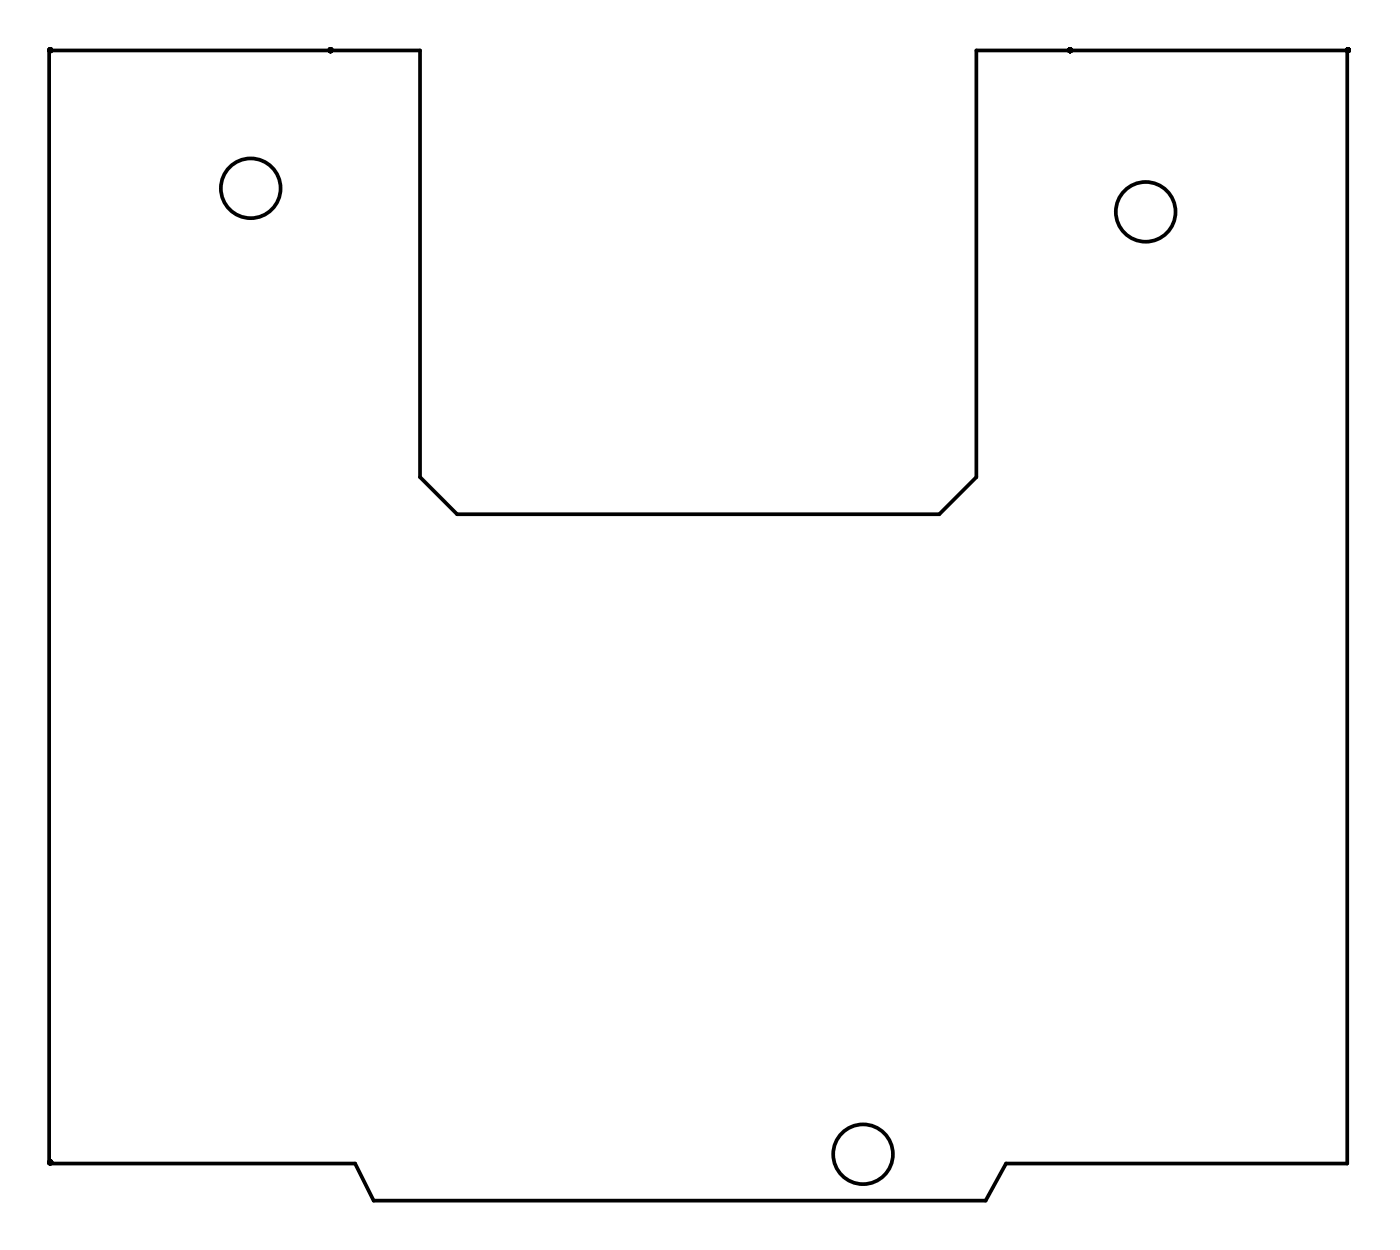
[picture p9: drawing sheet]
<svg xmlns="http://www.w3.org/2000/svg" width="75mm" height="67mm" viewBox="0 0 75 67" stroke-linecap="round" stroke-linejoin="round" font-family="sans-serif">
<g fill="none" stroke="#000" stroke-width=".2">
<path d="M2.6 2.7h20v23l2 2h26l2-2v-23h20v60h-18.4l-1.1 2h-33l-1-2h-16.5zM2.7 2.7h.1v.1h-.1zM17.8 2.7h.1v.1h-.1zM57.7 2.7v.1zM72.6 2.7h.1v.1h-.1zM2.7 62.6h.1v.1h-.1z"/>
<circle cx="13.5" cy="10.1" r="1.61"/>
<circle cx="61.8" cy="11.4" r="1.61"/>
<circle cx="46.5" cy="62.2" r="1.61"/>
</g>
</svg>
